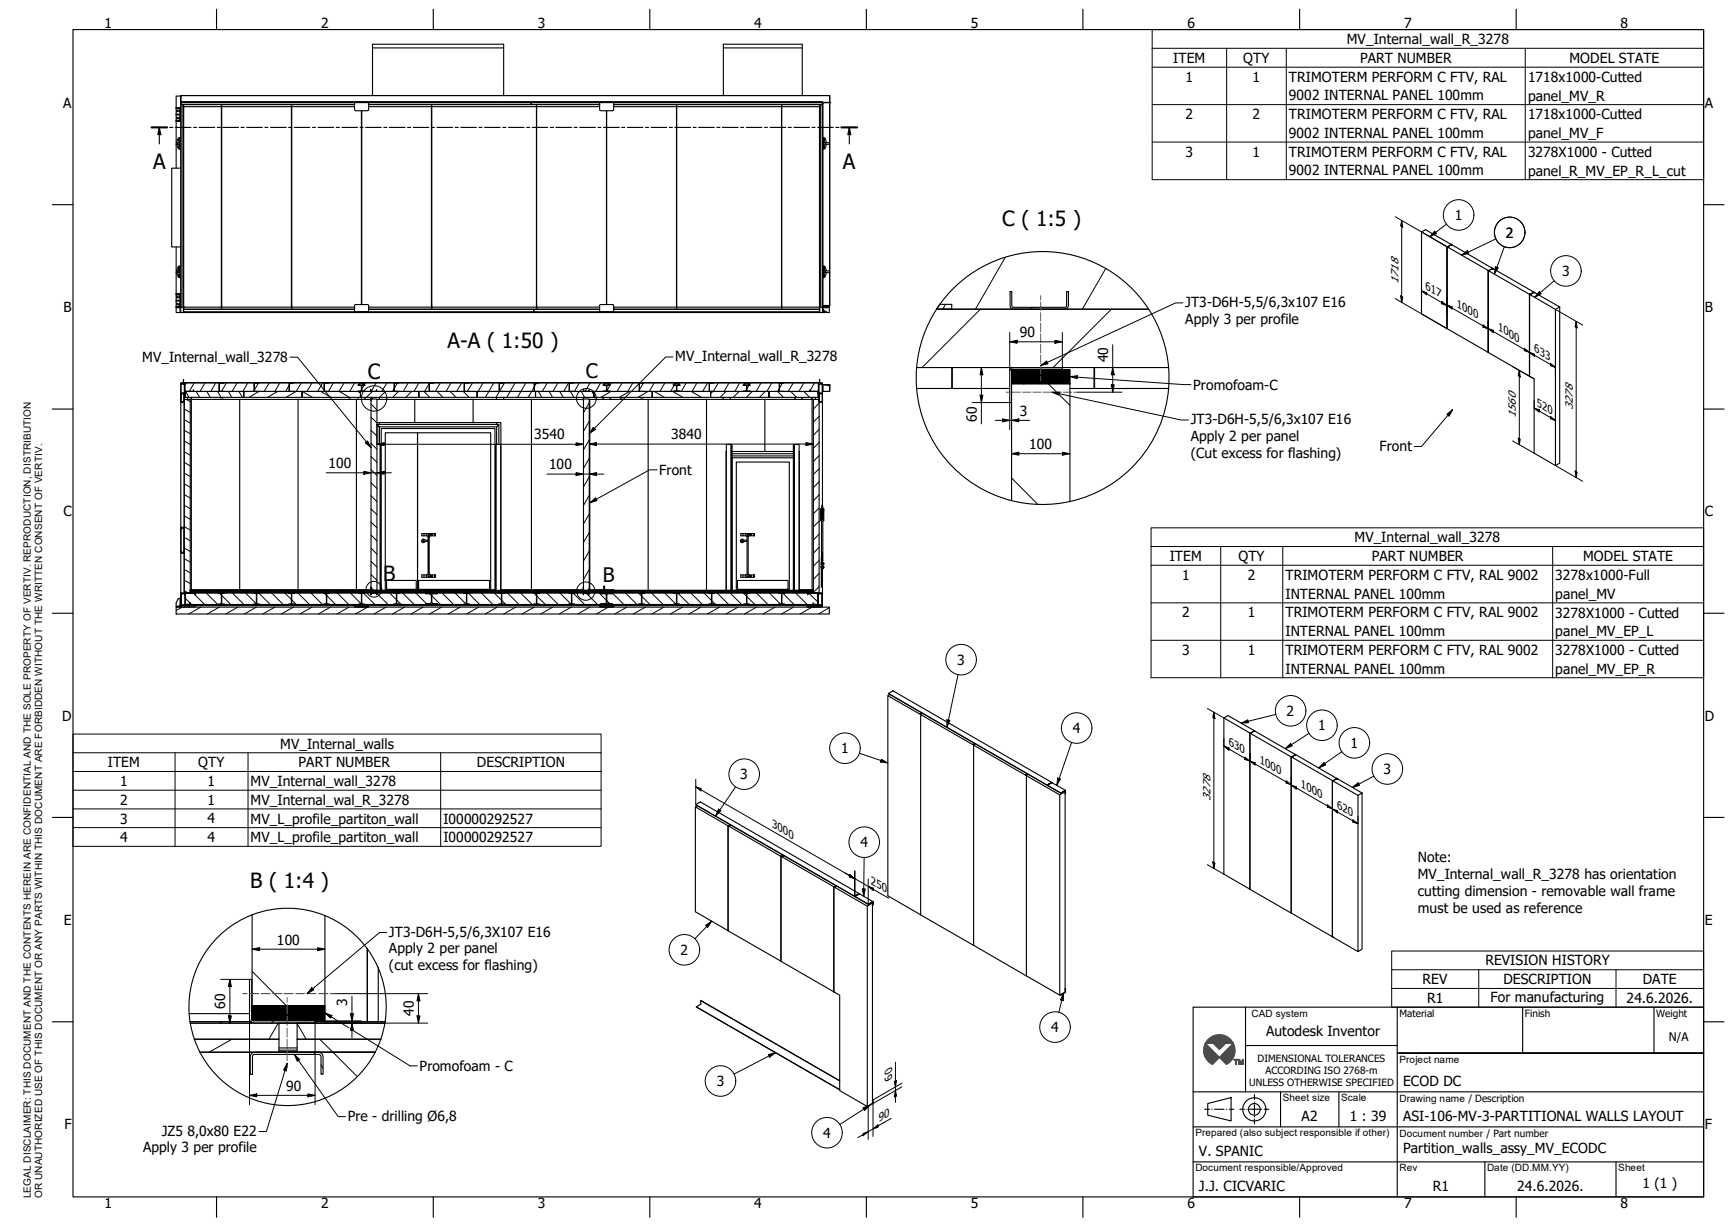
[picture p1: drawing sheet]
<svg xmlns="http://www.w3.org/2000/svg" width="594mm" height="420mm" viewBox="0 0 594 420" stroke-linecap="round" stroke-linejoin="round" font-family="sans-serif">
<defs><g id="words">
<g font-size="7.2">
<text x="52.5" y="58.1">A</text>
<text x="288.9" y="58.1">A</text>
<text x="343.5" y="77.4">C ( 1:5 )</text>
<text x="153.4" y="119.1">A-A ( 1:50 )</text>
<text x="126.1" y="129.8">C</text>
<text x="131.4" y="199">B</text>
<text x="85.8" y="304.3">B ( 1:4 )</text>
</g>
<g font-size="6.9">
<text x="200.8" y="129.6">C</text>
<text x="206.6" y="199.3">B</text>
</g>
<g font-size="4.8">
<text x="35.8" y="9.8">1</text>
<text x="110" y="9.8">2</text>
<text x="184.3" y="9.8">3</text>
<text x="258.6" y="9.8">4</text>
<text x="332.8" y="9.8">5</text>
<text x="407" y="9.8">6</text>
<text x="481.3" y="9.8">7</text>
<text x="555.6" y="9.8">8</text>
<text x="461.7" y="15.2">MV_Internal_wall_R_3278</text>
<text x="402.2" y="21.6">ITEM</text>
<text x="426.2" y="21.6">QTY</text>
<text x="466.2" y="21.6">PART NUMBER</text>
<text x="538" y="21.6">MODEL STATE</text>
<text x="406.4" y="28">1</text>
<text x="429.4" y="28">1</text>
<text x="441.8" y="28">TRIMOTERM PERFORM C FTV, RAL</text>
<text x="523.8" y="28">1718x1000-Cutted</text>
<text x="441.8" y="34.4">9002 INTERNAL PANEL 100mm</text>
<text x="523.8" y="34.5">panel_MV_R</text>
<text x="21.7" y="36.9">A</text>
<text x="406.4" y="40.9">2</text>
<text x="429.4" y="40.9">2</text>
<text x="441.8" y="40.9">TRIMOTERM PERFORM C FTV, RAL</text>
<text x="523.8" y="40.9">1718x1000-Cutted</text>
<text x="584.4" y="36.9">A</text>
<text x="441.8" y="47.3">9002 INTERNAL PANEL 100mm</text>
<text x="523.8" y="47.3">panel_MV_F</text>
<text x="406.4" y="53.7">3</text>
<text x="429.4" y="53.6">1</text>
<text x="441.8" y="53.7">TRIMOTERM PERFORM C FTV, RAL</text>
<text x="523.8" y="53.8">3278X1000 - Cutted</text>
<text x="441.8" y="60.1">9002 INTERNAL PANEL 100mm</text>
<text x="523.8" y="60.2">panel_R_MV_EP_R_L_cut</text>
<text x="498.7" y="75.4">1</text>
<text x="516.2" y="81.4">2</text>
<text x="535.5" y="94.7">3</text>
<text x="21.8" y="106.9">B</text>
<text x="406.3" y="105.2">JT3-D6H-5,5/6,3x107 E16</text>
<text x="584.4" y="106.9">B</text>
<text x="406.3" y="110.9">Apply 3 per profile</text>
<text x="349.6" y="115.5">90</text>
<text x="48.8" y="123.9">MV_Internal_wall_3278</text>
<text x="231.5" y="123.8">MV_Internal_wall_R_3278</text>
<text x="379.9" y="124.2" transform="rotate(-90 379.9 124.2)">40</text>
<text x="409" y="133.6">Promofoam-C</text>
<text x="349.6" y="142.5">3</text>
<text x="334.8" y="144.5" transform="rotate(-90 334.8 144.5)">60</text>
<text x="408.2" y="145.3">JT3-D6H-5,5/6,3x107 E16</text>
<text x="183.1" y="150.6">3540</text>
<text x="230.1" y="150.5">3840</text>
<text x="352.8" y="153.9">100</text>
<text x="408.2" y="151.1">Apply 2 per panel</text>
<text x="472.9" y="154.7">Front</text>
<text x="112.6" y="160.4">100</text>
<text x="188.2" y="160.9">100</text>
<text x="408.2" y="156.8">(Cut excess for flashing)</text>
<text x="226" y="162.7">Front</text>
<text x="21.7" y="177">C</text>
<text x="584.4" y="177">C</text>
<text x="464.3" y="185.9">MV_Internal_wall_3278</text>
<text x="401" y="192.3">ITEM</text>
<text x="424.6" y="192.3">QTY</text>
<text x="470.3" y="192.3">PART NUMBER</text>
<text x="542.7" y="192.3">MODEL STATE</text>
<text x="405.2" y="198.7">1</text>
<text x="427.8" y="198.7">2</text>
<text x="440.6" y="198.7">TRIMOTERM PERFORM C FTV, RAL 9002</text>
<text x="533.1" y="198.8">3278x1000-Full</text>
<text x="440.6" y="205.1">INTERNAL PANEL 100mm</text>
<text x="533.1" y="205.2">panel_MV</text>
<text x="405.2" y="211.6">2</text>
<text x="427.8" y="211.6">1</text>
<text x="440.6" y="211.6">TRIMOTERM PERFORM C FTV, RAL 9002</text>
<text x="533.1" y="211.6">3278X1000 - Cutted</text>
<text x="440.6" y="218">INTERNAL PANEL 100mm</text>
<text x="533.1" y="218">panel_MV_EP_L</text>
<text x="328.2" y="227.8">3</text>
<text x="405.2" y="224.5">3</text>
<text x="427.8" y="224.4">1</text>
<text x="440.6" y="224.5">TRIMOTERM PERFORM C FTV, RAL 9002</text>
<text x="533.1" y="224.5">3278X1000 - Cutted</text>
<text x="440.6" y="230.9">INTERNAL PANEL 100mm</text>
<text x="533.1" y="230.9">panel_MV_EP_R</text>
<text x="441.1" y="245.3">2</text>
<text x="21.3" y="246.9">D</text>
<text x="367.7" y="251.2">4</text>
<text x="451.9" y="250.3">1</text>
<text x="584.4" y="246.9">D</text>
<text x="96.1" y="256.6">MV_Internal_walls</text>
<text x="463" y="256.3">1</text>
<text x="37" y="262.9">ITEM</text>
<text x="67.9" y="262.9">QTY</text>
<text x="102.3" y="262.9">PART NUMBER</text>
<text x="163.5" y="262.9">DESCRIPTION</text>
<text x="288.4" y="258.2">1</text>
<text x="41.2" y="269.3">1</text>
<text x="71.2" y="269.3">1</text>
<text x="85.9" y="269.4">MV_Internal_wall_3278</text>
<text x="253.7" y="267.1">3</text>
<text x="474.3" y="265.3">3</text>
<text x="41.2" y="275.8">2</text>
<text x="71.2" y="275.8">1</text>
<text x="85.9" y="275.8">MV_Internal_wal_R_3278</text>
<text x="41.2" y="282.2">3</text>
<text x="71.2" y="282.2">4</text>
<text x="85.9" y="282.3">MV_L_profile_partiton_wall</text>
<text x="152" y="282.2">I00000292527</text>
<text x="41.2" y="288.6">4</text>
<text x="71.2" y="288.6">4</text>
<text x="85.9" y="288.7">MV_L_profile_partiton_wall</text>
<text x="152" y="288.6">I00000292527</text>
<text x="295" y="290.4">4</text>
<text x="486" y="295.6">Note:</text>
<text x="486" y="301.3">MV_Internal_wall_R_3278 has orientation</text>
<text x="486" y="307.1">cutting dimension - removable wall frame</text>
<text x="21.9" y="316.9">E</text>
<text x="486" y="312.8">must be used as reference</text>
<text x="584.4" y="316.9">E</text>
<text x="94.9" y="323.7">100</text>
<text x="133.3" y="321">JT3-D6H-5,5/6,3X107 E16</text>
<text x="133.3" y="326.7">Apply 2 per panel</text>
<text x="233.3" y="327.3">2</text>
<text x="133.3" y="332.5">(cut excess for flashing)</text>
<text x="509.2" y="330.9">REVISION HISTORY</text>
<text x="487.7" y="337.3">REV</text>
<text x="515.4" y="337.3">DESCRIPTION</text>
<text x="563.2" y="337.3">DATE</text>
<text x="77.2" y="345.7" transform="rotate(-90 77.2 345.7)">60</text>
<text x="119.1" y="344.8" transform="rotate(-90 119.1 344.8)">3</text>
<text x="489.2" y="343.7">R1</text>
<text x="510.9" y="343.3">For manufacturing</text>
<text x="557.6" y="343.7">24.6.2026.</text>
<text x="141.9" y="348.2" transform="rotate(-90 141.9 348.2)">40</text>
<text x="360.4" y="353.7">4</text>
<text x="434" y="355.1">Autodesk Inventor</text>
<text x="143.8" y="367.1">Promofoam - C</text>
<text x="98.1" y="373.8">90</text>
<text x="245.7" y="372.3">3</text>
<text x="481" y="372.1">ECOD DC</text>
<text x="22.1" y="386.9">F</text>
<text x="55.4" y="389.2">JZ5</text>
<text x="64.3" y="389.2">8,0x80 E22</text>
<text x="119.2" y="384">Pre - drilling Ø6,8</text>
<text x="282.2" y="389.9">4</text>
<text x="446.2" y="384.2">A2</text>
<text x="462.7" y="384.1">1 : 39</text>
<text x="481" y="384">ASI-106-MV-3-PARTITIONAL WALLS LAYOUT</text>
<text x="584.4" y="386.9">F</text>
<text x="49" y="394.9">Apply 3 per profile</text>
<text x="481" y="395.2">Partition_walls_assy_MV_ECODC</text>
<text x="411" y="396.1">V. SPANIC</text>
<text x="563.1" y="407.2">1 (1 )</text>
<text x="411" y="408.1">J.J. CICVARIC</text>
<text x="491.2" y="408.2">R1</text>
<text x="520.1" y="408.1">24.6.2026.</text>
<text x="35.8" y="414.1">1</text>
<text x="110" y="414.1">2</text>
<text x="184.3" y="414.1">3</text>
<text x="258.6" y="414.1">4</text>
<text x="332.8" y="414.1">5</text>
<text x="407" y="414.1">6</text>
<text x="481.3" y="414.1">7</text>
<text x="555.6" y="414.1">8</text>
</g>
<text font-size="4.1" x="572.1" y="356.8">N/A</text>
<g font-size="3.9">
<text x="479.4" y="97.3" transform="rotate(-90 479.4 97.3)">1718</text>
<text x="488.6" y="99.1" transform="rotate(30 488.6 99.1)">617</text>
<text x="499.4" y="105.2" transform="rotate(30 499.4 105.2)">1000</text>
<text x="513.5" y="113.3" transform="rotate(30 513.5 113.3)">1000</text>
<text x="526" y="120.4" transform="rotate(30 526 120.4)">633</text>
<text x="519.7" y="143.3" transform="rotate(-90 519.7 143.3)">1560</text>
<text x="526.8" y="139" transform="rotate(30 526.8 139)">520</text>
<text x="539.2" y="140.5" transform="rotate(-90 539.2 140.5)">3278</text>
<text x="421.3" y="255.4" transform="rotate(30 421.3 255.4)">630</text>
<text x="431.9" y="261.5" transform="rotate(30 431.9 261.5)">1000</text>
<text x="446" y="269.7" transform="rotate(30 446 269.7)">1000</text>
<text x="415" y="274.5" transform="rotate(-90 415 274.5)">3278</text>
<text x="458.3" y="276.8" transform="rotate(30 458.3 276.8)">620</text>
<text x="264.7" y="283.4" transform="rotate(30 264.7 283.4)">3000</text>
<text x="298.5" y="303" transform="rotate(30 298.5 303)">250</text>
<text x="305.8" y="369.6" transform="rotate(-90 305.8 369.6)">60</text>
<text x="301.2" y="384.4" transform="rotate(-30 301.2 384.4)">90</text>
</g>
<g font-size="3.4">
<text x="429" y="348.5">CAD system</text>
<text x="479.7" y="348.5">Material</text>
<text x="522.7" y="348.5">Finish</text>
<text x="567.8" y="348.5">Weight</text>
<text x="431.1" y="363.9">DIMENSIONAL TOLERANCES</text>
<text x="479.7" y="364.2">Project name</text>
<text x="433.8" y="368">ACCORDING ISO 2768-m</text>
<text x="428.2" y="372.2">UNLESS OTHERWISE SPECIFIED</text>
<text x="439.7" y="377.4">Sheet size</text>
<text x="459.7" y="377.4">Scale</text>
<text x="479.7" y="377.5">Drawing name / Description</text>
<text x="409.8" y="389.4">Prepared (also subject responsible if other)</text>
<text x="479.7" y="389.6">Document number / Part number</text>
<text x="409.8" y="401.4">Document responsible/Approved</text>
<text x="479.7" y="401.4">Rev</text>
<text x="509.8" y="401.4">Date (DD.MM.YY)</text>
<text x="554.7" y="401.4">Sheet</text>
<text x="10.5" y="410.6" transform="rotate(-90 10.5 410.6)">LEGAL DISCLAIMER: THIS DOCUMENT AND THE CONTENTS HEREIN ARE CONFIDENTIAL AND THE SOLE PROPERTY OF VERTIV. REPRODUCTION, DISTRIBUTION</text>
<text x="14.5" y="410.6" transform="rotate(-90 14.5 410.6)">OR UNAUTHORIZED USE OF THIS DOCUMENT OR ANY PARTS WITHIN THIS DOCUMENT ARE FORBIDDEN WITHOUT THE WRITTEN CONSENT OF VERTIV.</text>
</g>
</g></defs>
<!-- layer: Hatch (ISO) -->
<g fill="none" stroke="#000" stroke-width=".34">
<path d="M344.6 88.2l-10.2 17.8M379 92.1l-8 13.9M324.1 104.3l-.9 1.7M336.1 106l-20 20M353.9 105.3l-.6 .7M381 106l-20 20M62.9 131.4l-.2 .2M62.9 130.8h.1M62.9 137.7l-.1 .1M63.1 137.2v.1M63.4 134.2h.1M63.6 134.2l1.2 2"/>
<path d="M63.9 136.9l1.3 .7M65.5 131.1v.1M66.6 131.2l-1.7 3M67.2 134.2l1.3 2M69.2 131.1v.1M70.3 131.2l-1.7 3M70.9 134.2l1.2 2M72.8 131.1l.1 .1M74 131.2l-1.7 3M74.6 134.2l1.2 2M76.1 134.2h.1M76.8 131.1v.1"/>
<path d="M77.7 131.2l-1.8 3M78.3 134.2l1.1 2M81.3 131.1l-1.7 3.1M81.9 134.2l1.2 2M85 131.2l-1.8 3M85.8 131.1l-.1 .1M87.1 132l.1 .1M88.6 131.2l-1.7 3M88.8 134.2l-3.5 2M90.3 131.1l-.1 .1M92.3 131.2l-1.7 3M94.8 131.1l-.1 .1"/>
<path d="M95.1 134.2l-3.4 2M95.9 131.2l-1.7 3M99.3 131.1l-.1 .1M99.6 131.2l-1.7 3M100.5 131.1l-.2 .1M100.7 134.2h.1M101.5 134.2l-3.5 2M103.3 131.2l-1.8 3M103.6 134.2l3.5 2M106.8 131.1l-.1 .1M107 131.2l-1.8 3M110 134.2l3.5 2"/>
<path d="M110.6 131.2l-1.7 3M111.2 131.2h.1M113.2 131.1l-.2 .1M114.3 131.2l-1.7 3M116.3 134.2l3.5 2M118 131.2l-1.8 3M119.5 131.1l-.1 .1M121.6 131.2l-1.7 3M122.7 134.2l.9 .5M124 133.4l-.1 .2M124.3 131.1l.1 .1M124.8 131.7l-.1 .1"/>
<path d="M124.9 131.9l-.1 .2M125.3 131.2l-1.7 2.8M127.2 138.5l2 2M127.7 134.2l-2.1 2M128.8 131.1v.1M129 131.2l-1.7 3M132.1 134.2l-2 2M132.7 131.2l-1.8 3M133.3 131.1v.1M135.1 132.9l.1 .1M136.3 131.2l-1.7 3M136.3 134.2h.1"/>
<path d="M136.6 134.2l-2 2M137.8 131.1l.1 .1M140 131.2l-1.8 3M141.1 134.2l-2 2M142.3 131.1l.1 .1M143.6 131.2l-1.7 3M145.4 134.2l1.9 2M146.7 131.1l.1 .1M147.1 132.8l.1 .1M147.3 131.2l-1.8 3M147.9 134.2h.1M148.7 131.1l-.1 .1"/>
<path d="M149.9 134.2l1.9 2M150.9 131.2l-1.7 3M153.2 131.1l-.1 .1M154.3 134.2l2 2M154.6 131.2l-1.7 3M157.6 131.1v.1M158.3 131.2l-1.8 3M158.8 134.2l2 2M159.1 133.3h.1M160.7 134.2h.1M162 131.2l-1.8 3M162.1 131.1v.1"/>
<path d="M163.3 134.2l.3 .3M165.6 131.2l-2 3.5M166.6 131.1v.1M169.3 131.2l-2.9 5M171.1 132.8l.1 .1M171.1 131.1v.1M173 131.2l-2.9 5M175.6 131.1l-.1 .1M176.6 131.2l-2.9 5M180.1 131.1l-.1 .1M180.3 131.2l-2.9 5M183.1 132.4h.1"/>
<path d="M184 131.2l-3 5M184.6 134.2l1.1 2M187.6 131.2l-1.7 3M188.3 134.2l1.1 2M189.4 131.1l-.2 .1M191.3 131.2l-1.8 3M191.9 134.2l1.2 2M194.9 131.2l-1.7 3M195.1 132.1h.1M195.6 134.2l1.1 2M195.7 131.1l-.1 .1M198.6 131.2l-1.7 3"/>
<path d="M199.3 134.2l1.1 2M201.2 134.2h.1M202 138l-2 3.5M202.1 131.1l-.2 .1M202.3 131.2l-1.8 3M202.9 134.2l.7 1.2M205.9 131.2l-1.7 3M207.2 131.8l-.1 .1M208.3 131.2h-.1M209.2 132l-.1 .1M209.4 134.2l-3.4 2M209.6 131.1l.1 .1"/>
<path d="M209.6 131.2l-1.7 3 .1-.3M213.3 131.2l-1.8 3M214.1 131.1l.1 .1M215.8 134.2l-3.5 2M217 131.2l-1.8 3M218.6 131.1l.1 .1M219.5 131.2h.1M220.6 131.2l-1.7 3M222.1 134.2l-3.4 2M223.1 131.1v.1M224.3 134.2l3.5 2M224.3 131.2l-1.7 3"/>
<path d="M227.6 131.1v.1M228 131.2l-1.8 3M230.6 134.2l3.5 2M231.2 131.9h.1M231.2 131.9l-.1 .2M231.6 131.2h.1M231.6 131.2l-1.7 3M235.3 131.1l-1.7 3.1M237 134.2l3.5 2M239 131.1l-1.8 3.1M242.6 131.1l-1.7 3.1M243.2 133l-.1 .1"/>
<path d="M243.3 134.2l.3 .1M244.3 134.2l-.7 .8M246.3 131.1l-1.8 3.1M248.9 134.2l-2 2M250 131.1l-1.8 3.1M253.4 134.2l-2.1 2M253.6 131.1l-1.7 3.1M255.7 131.9l-.2 .2M256.6 131.2h-.1M257.3 131.1l-1.8 3.1M257.9 134.2l-2.1 2M261 131.1l-1.8 3.1"/>
<path d="M262.3 134.2l-2 2M263.6 135.7l.5 .5M264.7 131.1l-1.8 3.1M267.2 131.2h.1M268.3 131.2l-1.7 3 2 2M269.9 131.1l-.1 .1M271.1 134.2l1.9 2M272 131.2l-1.8 3M274.4 131.1l-.1 .1M275.6 134.2l2 2M275.6 131.2l-1.7 3M278.9 131.1l-.1 .1"/>
<path d="M279.3 131.2l-1.7 3M280 134.2l.4 .3M280.5 132l.2 .2M280.8 136.9l-.1 .1M280.8 138.2l-2 2M281.7 131.3l.1 .1M281.9 136.3v.1M283.6 134.2h.1M359.3 131.6l7.5 7.3M63.2 158.5l2 1.2M63.2 154.9l2 1.1M63.2 151.2l2 1.1"/>
<path d="M63.2 147.5l2 1.1M63.2 143.8l2 1.2M63.2 140.2l2 1.1M127.2 156.4l2 2.1M127.2 151.9l2 2.1M127.2 147.5l2 2M127.2 143l2 1.9M202 144.4l-2 3.4M202 150.7l-2 3.5M202 157.1l-2 3.4M280.8 156.1l-2 2.1M280.8 151.6l-2 2"/>
<path d="M280.8 147.2l-2 1.9M280.8 142.7l-2 1.9M63.2 176.8l2 1.2M63.2 173.1l2 1.2M63.2 169.5l2 1.2M63.2 165.8l2 1.2M63.2 162.2l2 1.1M127.2 178.9l2 2M127.2 174.4l2 2M127.2 169.9l2 2M127.2 165.5l2 1.9M127.2 161l2 1.9"/>
<path d="M202 163.4l-2 3.5M202 169.8l-2 3.4M202 176.1l-2 3.5M280.8 178.6l-2 2M280.8 174.1l-2 2M280.8 169.6l-2 2M280.8 165.1l-2 2M280.8 160.6l-2 2M281.4 176l.2 .1M282.1 176.6h.1M282.1 174.1l-.4 .2M346.8 163.8l8.9 9"/>
<path d="M62 186.3v.1M62 181.8v.1M63.1 180.8l-.3 .3M63.1 185.2v.1M63.2 198.9l2 1.1M63.2 195.2l2 1.1M63.2 191.5l2 1.1M63.2 187.8l2 1.2M63.2 184.2l2 1.1M63.2 180.5l2 1.2M127.2 196.9l2 2M127.2 192.4l2 2"/>
<path d="M127.2 187.9l2 2M127.2 183.4l2 2M202 182.5l-2 3.4M202 188.8l-2 3.5M202 195.2l-2 3.4M280.8 192.1l-2 1.9M280.8 196.5l-2 2M280.8 187.6l-2 2M280.8 183l-2 2.1M62 207.5v.1M62.5 208.1l-2.1 1.1M63.1 203.2l.5 .7"/>
<path d="M63.2 202.5l1.1 .6M63.6 205.1l2.1 2.1M64.1 207.1l-.2 .1M64.3 203.1l.1 .1M65.7 202.7l.1 .1M66.2 203.2l4 4M66.3 202.4h.1M66.5 202.8l.3 .4M68.1 207.2h.1M68.8 208.1l-4.1 2.3M69.8 202.4l.5 .4M70 202.4h.1"/>
<path d="M70.2 202.8l.2 .4M70.7 203.2l4 4M72.6 207.2h.1M73.7 202.4h.1M73.9 202.8l.2 .4M74.4 202.4l.4 .4M75.1 203.2l4 4M75.2 208.1l-4.1 2.3M75.9 206.2h.1M77.1 207.2h.1M77.3 202.4h.1M77.6 202.8l.2 .4"/>
<path d="M78.9 202.4l.4 .4M79.6 203.2l4 4M81 202.4h.1M81.2 202.8l.3 .4M81.5 208.1l-4.1 2.3M81.5 207.2h.1M83.3 202.4l.5 .4M84.1 203.2l4 4M84.6 202.4h.1M84.9 202.8l.2 .4M86 207.2h.1M87.8 202.4l.5 .4"/>
<path d="M87.9 208.1l-4.1 2.3M88 205.2l-.1 .1M88.6 203.2l4 4M90.6 207.2h.1M90.6 202.8l-.7 .4M91.3 202.4h.1M92.3 202.4l.5 .4M93.1 203.2l4 4M94.2 208.1l-4.1 2.3M95 207.2h.1M96.8 202.4l.4 .4M96.9 202.8l-.6 .4"/>
<path d="M97.6 203.2l4 4M97.7 202.4h.1M99.5 207.2h.1M99.9 205.3l.1 .1M100.6 208.1l-4.1 2.3M101.3 202.4l.4 .4M102.1 203.2l4 4M103.3 202.8l-.7 .4M104 207.2h.1M104 202.4h.1M105.8 202.4l.4 .4M106.6 203.2l4 4"/>
<path d="M106.9 208.1l-4.1 2.3M108.5 207.2h.1M109.6 202.8l-.6 .4M110.3 202.4l.4 .4M110.4 202.4h.1M111.1 203.2l4 4M113 207.2h.1M113.3 208.1l-4.1 2.3M114.7 202.4l.5 .4M115.6 203.2l4 4M116 202.8l-.7 .4M116.7 202.4h.1"/>
<path d="M117.5 207.2h.1M119.3 202.4l.4 .4M119.6 208.1l-4.1 2.3M120.1 203.2l4 4M122 207.2h.1M122.3 202.8l-.6 .4M123.1 202.4h.1M123.8 202.4l.4 .4M124.1 203.2l-.2 .3M124.5 203.2l4 4M126 208.1l-4.1 2.3M126.4 207.2h.1"/>
<path d="M127.2 201.3l.9 1M127.2 202h-.1M128 202.8h.1M128 203.2h.1M128.7 202.8l4.3 4.4M128.7 202.4l.2 .4M130.9 207.2h.1M132.3 208.1l-4.1 2.3M132.3 202.4l.3 .4M132.7 202.4h.1M133.2 202.8l4.3 4.4M135.1 203.2l-.2 .2"/>
<path d="M135.4 207.2h.1M136 202.4l.2 .4M136.5 207l-.1 .2M137.2 202.4h.1M137.7 202.8l4.3 4.4M138.7 208.1l-4.1 2.3M139.6 202.4l.3 .4M140 207.2h.1M141.7 202.4h.1M142.1 202.8l4.4 4.4M143.3 202.4l.3 .4M144.4 207.2h.1"/>
<path d="M145 208.1l-4.1 2.3M146 203.2l-.1 .2M146.2 202.4h.1M146.6 202.8l4.4 4.4M147 202.4l.3 .4M147.6 206.9l-.2 .3M148 206.1l-.1 .3M148.9 207.2h.1M149.7 203.2l-.2 .3M150.6 202.4h.1M150.6 202.4l.3 .4M151.1 202.8l4.4 4.4"/>
<path d="M151.4 208.1l-4.1 2.3M153.4 207.2h.1M154.3 202.4l.3 .4M155.1 202.4h.1M155.6 202.8l4.4 4.4M157.7 208.1l-4.1 2.3M157.9 207.2h.1M158 202.4l.2 .4M159.6 202.4h.1M159.9 205.7l.1 .2M160.1 202.8l4.4 4.4M160.7 207l.1 .2"/>
<path d="M161.7 202.4l.2 .4M162.4 207.2h.1M164.1 208.1l-4.1 2.3M164.1 202.4h.1M164.6 202.8l4.4 4.4M166.9 207.2h.1M167.5 202.4l-.7 .4M169.1 202.8l4.3 4.4M170.4 208.1l-4.1 2.3M171.4 207.2h.1M171.9 205.7h.1M173.9 202.4l-.8 .4"/>
<path d="M173.9 203.2l4 4M175.6 202.8l-.2 .4M175.8 207.2h.1M176.8 208.1l-4.1 2.3M178.4 203.2l4 4M179.3 202.8l-.2 .4M180.2 202.4l-.7 .4M180.3 207.2h.1M182.9 203.2l4 4M182.9 202.8l-.2 .4M183.1 208.1l-4.1 2.3M184.1 207v.2"/>
<path d="M184.8 207.2h.1M186.6 202.8l-.2 .4M186.6 202.4l-.8 .4M187.4 203.2l4 4M189.3 207.2h.1M189.5 208.1l-4.1 2.3M190.2 202.8l-.1 .4M191.9 203.2l4 4M192.9 202.4l-.7 .4M193.8 207.2h.1M193.9 202.8l-.2 .4M195.8 208.1l-4.1 2.3"/>
<path d="M195.9 205.8h.1M196.4 203.2l4 4M197.6 202.8l-.2 .4M198.3 207.2h.1M199.3 202.4l-.8 .4M200.9 203.2l4 4M201 203.2h.1M201.2 202.4h.1M202 201.5l-.5 .9M202.2 208.1l-4.1 2.3M202.6 202.4l1.5 .8M202.8 207.2h.1"/>
<path d="M205.4 203.2l4 4M206.9 201.1l.4 .2M207.3 207.2h.1M208.5 208.1l-4.1 2.3M209 202.4l1.4 .8M209.9 203.3l4 3.9M211.8 207.2h.1M214.4 203.2l4 4M214.9 208.1l-4.1 2.3M215.3 202.4h.1M216.3 207.2h.1M216.6 202.4l-.4 .4 .6 .4"/>
<path d="M218.8 203.2l4 4M219.3 207l.1 .2M220.7 207.2h.1M220.8 203.2l.1 .2M221 202.4l-.3 .4M221.2 208.1l-4.1 2.3M221.7 202.4h.1M222.5 202.8l.6 .4M223.3 203.2l4 4M225.2 207.2h.1M225.6 202.4l-.5 .4M227.6 208.1l-4.1 2.3"/>
<path d="M227.8 203.2l4 4M228 202.4h.1M228.9 202.8l.6 .4M229.7 207.2h.1M230.1 202.4l-.5 .4M231.9 204.6h.1M232.3 203.2l4 4M233.9 208.1l-4.1 2.3M234.2 207.2h.1M234.4 202.4h.1M234.6 202.4l-.5 .4M235.2 202.8l.6 .4"/>
<path d="M236.8 203.2l4 4M238.7 207.2h.1M239 202.4l-.4 .4M240.3 208.1l-4.1 2.3M240.7 202.4h.1M241.3 203.2l4 4M241.6 202.8l.6 .4M243.2 207.2h.1M243.4 207l-.2 .2M243.5 202.4h.1M243.5 202.4l-.4 .4M244 206.4l-.1 .1"/>
<path d="M245.8 203.2l4 4M246.6 208.1l-4.1 2.3M247.7 207.2h.1M248 202.4h.1M248 202.4l-.8 .8M250.3 203.2l4 4M252.2 207.2h.1M252.5 202.4l-.8 .8M253 208.1l-4.1 2.3M254.8 203.2l4 4M256.7 207.2h.1M257 202.4h.1"/>
<path d="M257 202.4l-.8 .8M259.3 203.2l4 4M259.3 208.1l-4.1 2.3M261.2 207.2h.1M261.6 202.4l-.9 .8M263.7 203.2l4 4M265.6 207.2h.1M265.7 208.1l-4.1 2.3M266 202.4h.1M266 202.4l-.8 .8M268 204.8l-.1 .2M268.2 203.2l4 4"/>
<path d="M270.1 207.2h.1M270.4 202.4h.1M270.4 202.4l-.7 .8M272 208.1l-4.1 2.3M272.7 203.2l4 4M274.6 207.2h.1M275 202.4l-.9 .8M277.2 203.2l3.2 3.2M278 203.2h.1M278.4 208.1l-4.1 2.3M278.7 203.1l-.1 .1M279.1 207.2h.1"/>
<path d="M279.8 207.1v.1M280.4 206.4l.1 .1M280.8 201l-2 2.1M281.4 207.4l.2 .2M281.7 203.2l.2 .2M284.3 208.3l-3.7 2.1M86.4 332.9l16.7 16.7M76.1 350.1l-.9 .5M79.5 356.2l-7.8 4.4M93.8 349.9l-.7 .7M95.4 350.6l-3.2 5.6M101.9 350.8l3.1 5.4"/>
<path d="M109.6 356.2l12.9 12.8M121.4 350.1l.5 .5M107.6 360.6l.3 .8M110 364.9l.7 1.3"/>
</g>
<!-- layer: Visible (ISO) -->
<g fill="none" stroke="#000" stroke-width=".38">
<path d="M127.7 16.4h45M248 16.4h27M60.4 36.9h1.6M60.4 37.1h.7M60.4 39.2h.7M61.1 37.3h.6M61.1 39.3h.6M61.3 38v.3h.4M61.7 37.7h-.4v.3h.4M61.7 37.1l-1.3 .2M61.7 39.2l-1.3 .1M61.7 37.7v.7"/>
<path d="M61.7 36.9v4.7M62 35.2v71.9M62 32.7v2.5v-2.5h222.4zM62 32.9h-1.6v16M62 35.2h.1M62 35h120.1zM62 35h120.1M62 35.1v.6h59.5M62 35.1v.1M62.8 35.9v69.4M62.9 35.9v71.2zM62.9 35.9v69.4v-69.4h-.9v69.4"/>
<path d="M62.9 35.9h13v.7h-13zM62.9 36.6v68.7h13v-68.7M76 35.9h23.9v70.1h-23.9zM76 36.6h23.9M100 36.6h21.5M121.5 35.9l.2 1.9 2.2 .2v66.4M121.5 35.9h-21.5v70.1h21.5v-.7h-45.6v.7h-13v-.7h-.9M121.5 35.7v-.5h4.9v.5M121.5 35.7v.2M126.4 35.9h21.5v70.1h-21.5v-.7h21.6v.7h35.9v-.7h21.6v.7h-21.5v-70.1h21.5M126.4 35.9l-.2 1.9-2.2 .2v66.4h2.1l.3 .9M126.4 36.6h21.5"/>
<path d="M126.4 35.7v.2M127.7 32.7v-17.5h45v17.5M148 35.9h35.9v.7h-35.9zM148 36.6v68.7h35.9v-68.7M182.1 35.1v.6h-55.7M182.1 35.2h.1M182.1 35.1h.1M182.1 35h99.8zM182.1 35h99.8M182.1 35.1v.6h23.4M184 36.6h21.5M205.5 35.7v.2"/>
<path d="M205.5 35.9l.2 1.9 2.2 .2v66.4M205.5 35.7v-.5h4.9v.5M210.4 35.9l-.2 1.9-2.2 .2v66.4h2.1l.3 .9M210.4 35.9h21.5v70.1h-21.5v-.7h21.6v.7h35.9l.1-.7v.7h12.9M210.4 36.6h21.5M210.4 35.7v.2M232 35.9h35.9v.7h-35.9zM232 36.6v68.7h35.9v-68.7M248 32.7v-17.5h27v17.5M268 36.6v68.7h12.9M280.9 35.9h-12.9v.7h12.9M281.1 35.9v69.4v-69.4"/>
<path d="M281.9 35.1v.6h-71.5M281.9 35.1h2.5v69.6M284.4 35.2h-2.5v70.1M284.4 32.7v2.5zM60.4 41.6h1.6M60.4 49.4h1.1M60.4 49.4v8.2M60.4 41.3h.7M60.6 49.4l.6 1.6h.3M60.9 48.9v.5M61.1 41.4h.6M61.2 47.8l.3-.2v.7"/>
<path d="M61.3 49.4l.3 .3M61.3 40.4v.3h.4M61.5 48.1h-.3l.3 .2M61.5 47.8h-.3v.3M61.5 50.5h-.3l.3 .2M61.5 50.1h-.3v.4M61.5 50l-.3 .1M61.5 47.6h.1M61.5 48.3h.1M61.5 47.2h-.3l-.6 1.7h.7l.3-.3M61.5 50v.7M61.5 48.9h-1.1v.5"/>
<path d="M61.7 40.1h-.4v.3h.4M61.7 41.3l-1.3 .1M61.7 40v.8M62 47.2h-.5v4h.5M62 57.6h-3.1v27h3.1M281.9 47.2h.4v4h-.4M282 47.2v-12h2.4v69.5M282 51.2v40M282.3 47.2h.5l.4 1.7h-.6l-.2-.3M282.3 50v.7M282.3 47.6v.7M282.3 48.9h2v.5h-2"/>
<path d="M282.4 50h.2l-.2 .1M282.4 47.6h.2l-.2 .2M282.6 50.1v.4h-.2M282.6 47.8v.3h-.2M282.6 48.1l-.2 .2M282.6 50.5l-.2 .2M282.6 49.4l-.2 .3M283 48.9v.5M283.2 49.4l-.4 1.6h-.5M487.3 79.5l8.9 5M60.4 93.5h1.1M60.4 84.6v8.2"/>
<path d="M60.4 93.5v12M60.6 93.5l.6 1.5h.3M60.9 92.8v.7M61.3 93.4l.3 .3M61.5 94.5h-.3l.3 .2M61.5 94.1h-.3v.4M61.5 94l-.3 .1M61.5 92.1h-.3l.3 .2M61.5 91.8h-.3v.3M61.5 91.6l-.3 .2M61.5 94v.7M61.5 91.5v.8"/>
<path d="M61.5 91.2h-.3l-.6 1.6 1-.2M61.5 92.8h-1.1v.7M62 91.2h-.5v4h.5M281.9 91.2h.4v4h-.4M282 95.2v9.6M282.3 91.2h.5l.4 1.6-.8-.2M282.3 92.8h2v.7h-2M282.3 91.5v.8M282.3 94v.7M282.4 91.6h.2l-.2 .2M282.4 94h.2l-.2 .1M282.6 91.8v.3h-.2"/>
<path d="M282.6 94.1v.4h-.2M282.6 92.1l-.2 .2M282.6 94.5l-.2 .2M282.6 93.4l-.2 .3M283 92.8v.7M283.2 93.5l-.4 1.5h-.5M346.3 99.9h.5v4.9l.4 .5h18.2l.2-.5v-4.9h.7v4.9l-.7 1-.5 .2h-17.6l-.7-.2-.5-1zM496 84.6l.1 28 14.1 8.2M496.1 84.6l14.1 8.1v28.1M496.2 84.5l.2 .1M496.2 84.5l-.1 .1M497.3 83.8l-8.6-5.1-1.4 .8v28l8.8 5.1"/>
<path d="M497.3 83.8l14.2 8.1M497.3 83.8l.2 .2M497.3 83.8l.2 .1M497.5 84l-1.1 .6M497.5 83.9v.1M510.3 92.7h.1M510.2 92.7h.1M510.2 92.7v28.1M510.2 92.8l23 13.2M510.3 92.7l.2 .1M510.5 92.8h.1M510.5 92.7v.1"/>
<path d="M511.5 92h.1M511.5 92l14.2 8.2M511.5 92l.2 .1M511.7 92.1l-1.2 .7M511.7 92.1h.1M511.7 92.1l-1.2 .6M60.4 100.6h1.6M60.4 105.5v1.6h1.3M60.4 100.8h.7M60.4 105.1h.7M60.4 102.9h.7M61.1 105.3h.6"/>
<path d="M61.1 101.1h.6M61.1 103.2h.6M61.3 101.8v.4h.4M61.7 104.4h-.3v.4h.3M61.7 103.9h-.4l.1 .7M61.7 101.5h-.4v.3h.4M61.7 100.6v4.9h-1.3M61.7 100.8l-1.3 .3M61.7 103.9l-.3 .5M61.7 101.5v.7M61.7 102.9l-1.3 .3M61.7 105.1l-1.3 .2"/>
<path d="M62 103.7h-.3v3.4h.3M62 107.1h219.9M62.9 106h58.6v.8h4.9v-.8h56.5v1h-120zM75.9 104.8h.1M99.9 104.8h.1M121.5 106h.1M123.9 104.4h-2.1l-.3 .9M123.9 104.4h.1M126.4 106h.1M147.9 104.8h.1M182.9 107h98zM182.9 107l-120 .1"/>
<path d="M182.9 107h-120h120M183 106h22.5v.8h4.9v-.8h70.5v1h-97.9zM183 107l97.9 .1 .1-71.2v71.2M183.9 104.8h.1M205.5 106h.1M207.9 104.4h-2.1l-.3 .2v.7M207.9 104.4h.1M210.4 106h.1M231.9 104.8h.1M267.9 104.8h.1M281.9 105.3v-69.4h-.9v69.4h.9M281.9 105.9v.8"/>
<path d="M281.9 106.9h1.6v.2h-1.6M281.9 100.6h.1M281.9 105.3v1.8M282 106h.3v.3h-.3M282 104.8h2.4M282 104.7l2.4 .1M282 104.7h.1M282.2 105.3l1.6-.2v.2h-1M282.2 104.8v.7h-.3M282.2 105.1h.6M282.3 106.3v.3h-.3M282.3 106.9h.8"/>
<path d="M282.4 106.8v-.2h.3v.2M282.7 106.6h.3v.2M284 104.8v.7h-1.8M284.3 104.8v2.3h-.8M322.1 104.3h4.2v1.7h-5.2h72.6M524.4 100.8l-.1 28.1M524.4 100.8l-.1 28.1 1.6 .9v25.5l7.3 4.3M524.4 100.8l.2 .1M524.6 100.9h.1M524.7 100.9h.1M525.7 100.2l9 5M525.7 100.2h.1"/>
<path d="M525.8 100.2l-1.1 .7M525.8 100.2h.1M525.8 100.2v.1M525.8 100.3l-1.1 .6M533.2 106l1.5-.8v53.5l-1.5 .9zM62 135v2.7l1.1-.1v-2.6v2.8l-1.1-.1zM62 131.6v-.2h1.4v3.6h-1.4v-.2M62 137.6v65.8M62 131.5l1.2 .3M62 131.6v3.2l1-.1 .2-.2M62 131.6l1.2 .3v2.6l-.3 .2-.9 .1zM62 131.3v.1"/>
<path d="M62.1 134.9h-.1M62.9 130v1.3l-.9 .1 .9-.1zM62.9 131.2l13-.1-13 .1v.2M63.1 137.6v65.6M63.2 136.9h2v66.2h-2zM63.4 134.2h2.8l.2-.6v.6zM63.4 131.2h217.2v3h-217.2zM63.4 135h.2M63.4 134.8h.2M63.6 134.2v2h20v-2h196.8v2h-16.8v-2v2h-20v-2v2h-20v-2v2h-20v-2v2h-20v-2v2h-20v-2v2h-20v-2v2h-20v-2v2h-20v-2v2h-20v-2zM64.3 136.2v.7M65.2 136.9h.4v65.2"/>
<path d="M65.5 136.2l.1 .7h16.6v65.2M75.1 131.3l1.7-.1-1.6 .1v2.8l1.6 .1-1.7-.1zM75.6 136.2l.1 .2 .8-.2M76 131.1l23.9 .1zM82.2 136.9h20v65.2M87.1 131.3l1.7-.1-1.6 .1v2.8l1.6 .1-1.7-.1zM99.1 131.3l1.7-.1-1.6 .1v2.8l1.6 .1-1.7-.1zM100 131.1l23.9 .1zM102.2 136.9h20v65.2M111.3 131.2h1.5l-1.6 .1v2.8l1.6 .1-1.7-.1zM120.2 136.2l-.6 .7M122.2 136.9h4.9"/>
<path d="M122.7 131.9h2.5l-1.1 .2-.1 1.7 1.2 .4h-2.5l1.2-.4-.1-1.7zM122.7 136.2v.7M123.1 131.3l1.6-.1 .1 .7-.1-.7h-1.4l-.1 .7zM124 131.1l23.9 .1zM125.2 136.2v.7M127.1 133.6l.2 .6h1.7l.2-.6v.6h-2zM127.1 136.3l.1 1.1M127.2 136.8h2v65.5h-2zM127.2 136.3v.5M127.3 136.2l-.1 .1M127.3 136.2v.1M127.6 136.2v.6"/>
<path d="M129 136.2h-1.7M129.2 136.9h13M130 136.2v.7M135.1 131.3l1.7-.1-1.6 .1v2.8l1.6 .1-1.7-.1zM142.2 136.9v7.9h-13M142.2 136.9h20v7.9h-20M147.1 131.3l1.7-.1-1.6 .1v2.8l1.6 .1-1.7-.1zM148 131.1l35.9 .1zM159.1 131.3l1.7-.1-1.6 .1v2.8l1.6 .1-1.7-.1zM162.2 136.9h20v65.2M170.2 136.2v.7M171.1 131.3l1.6-.1-1.5 .1v2.8l1.5 .1-1.6-.1z"/>
<path d="M172.7 136.2v.7M182.2 136.9h17.8M183.1 131.3l1.6-.1h-1.5v2.9l1.5 .1-1.6-.1zM184 131.1l23.9 .1zM195.1 131.3l1.6-.1h-1.5v2.9l1.5 .1-1.6-.1zM200 136.3v1.1M200 133.6l.2 .6h1.7l.1-.6v.6h-2zM200 136.8h2v65.6h-2zM200 136.3v.5M200.1 136.2l-.1 .1M201.7 136.2h-1.6M202 136.9h.2"/>
<path d="M202.2 136.9h20v65.5M202.2 136.9v65.2M206.8 131.9h2.4l-1.2 .4 .1 1.7 1.1 .2h-2.4l1.1-.4-.1-1.7zM206.8 136.2v.7M207.1 131.3l1.6-.1v.7v-.7h-1.5v.7zM208 131.1l23.9 .1zM209.2 136.2v.4M209.2 136.9v-.3l.4 .3M212.5 136.2l.9 .7M219.1 131.3l1.6-.1h-1.5v2.9l1.5 .1-1.6-.1zM219.6 136.2v.2l.9-.2M222.2 136.9h20v65.5"/>
<path d="M230.8 131.9h2.4l-1.2 .4 .1 1.7 1.1 .2h-2.4l1.1-.4-.1-1.7zM231.2 131.2h1.4l.1 .7v-.7h-1.5l-.1 .7zM232 131.1l35.9 .1zM242.2 136.9h20v17.8M243.1 131.3l1.6-.1h-1.5v2.9l1.5 .1-1.6-.1zM247.9 136.2v.7M250.4 136.2v.7M254.8 131.9h2.4l-1.2 .4 .1 1.7 1.1 .2h-2.4l1.1-.4-.1-1.7zM255.1 131.3l1.5-.1 .1 .7v-.7h-1.5v.7zM262.2 136.9h16.6M267.1 131.3l1.6-.1h-1.5v2.9l1.5 .1-1.6-.1zM268 131.1l12.9 .1z"/>
<path d="M272.5 136.2v.7M275 136.2v.7M277.7 133.6v.6h3h-3zM278.3 136.2l.1 65.9M278.8 136.9h2v66.2h-2zM279.5 136.2v.7M280.4 135h.1M280.4 134.8h.1M280.7 135l.1 2.7h1.1v-2.7v2.8l-1.2-.2zM280.8 131.7l1.1-.1v3.2l-1.2-.3zM280.9 130l.1 1.3 .9 .1h-.9zM280.9 131.3h.1"/>
<path d="M280.9 131.2v.2M281.9 134.9h.1M281.9 131.6v3.2l-1-.1-.2-.2M281.9 131.5l-1.2 .3M281.9 131.4h-1.4v3.6h1.4v-.2M281.9 131.4v.2M281.9 137.6v35.6M281.9 131.8h2.5M281.9 134.2h.1M282 131.8l.1 2.4h2.3v-2v2h-2.4zM282.1 131.8l2.3 .4M284.4 131.8v.4z"/>
<path d="M284.4 131.8v.4M314.2 133.1h31.9M314.2 126h86.4M326.3 126v7.1M326.5 126v7.1M346.1 127.1v10.9h.7M346.8 131.6h20v40.3M346.8 127.1v44.5M347.4 126l-.7 .2-.5 .9M350.8 126.5v5.1M351 126.5v5.1M364.2 126v.5h-16.8l-.4 .2-.2 .4"/>
<path d="M366.8 133.1h33.8M375 126v7.1M375.2 126v7.1M510.2 120.8l14.1 8.1M129.2 145.5h41.8l-.8 .8h-40.2zM130 146.3v6v-6l-.8-.8v6.8h1.2v50.1v-50.1h.3v50.1M130 144.8v.7M130.7 152.3v-5.4h39v5.4M132.1 148.3h36.1v53.8h-36.1zM143.1 148.3v53.8M162.2 144.8h9.5v57.3M169.7 152.3h.3v50.1h-.3z"/>
<path d="M170 152.3h1.6v50.1h-1.6zM170.2 152.3v-6l.8-.8v6.8M170.2 144.8v.7M248.9 154.7h.1M251 155.5h21M251 156.3h21M251 154.7h21M252.4 158.3h18.2v44.1v-.3h-18.2v.3zM272 156.9h-21v45.5v-50.1h-.4v50.1v-50.1h-1.6v50.1M273.9 154.7l.1 47.4M281.3 174.5l.3 2.2M281.3 174.5v3.9l.3 .1h.8v-4"/>
<path d="M281.3 174.5h.4M281.6 174.4l-.3 .1M281.6 176.7v1.2h.5v-1.2M281.6 174.2l.1 .3M281.6 177.8h.5M281.6 175.2l.2 .7h.3v-.7M281.6 178.5v12.9M281.7 177l.4 .1zM281.7 174.5l-.1 2.2M281.8 173.1l.3 .7-.2 1.5-.3-1zM281.9 175.9v1.1M282.1 178.5l-.2 13.7"/>
<path d="M282.1 174.5v2.2M282.1 174.4l.3 .1M282.1 174.2v.3M282.1 174.5h.3M282.4 174.5l-.3 2.2M62 188.9l.1 .7h1v-.7M62 181.5l.1-.8h.9l.1 .8M62.1 181.1l1 .1-.1 8.1-1-.2zM132.5 198.9h10.2v3.1h-10.2zM143.5 198.9h24.3v3.1h-24.3zM145.1 185.1h1.6M145.1 185.1l-.2 .3 .2 .2"/>
<path d="M145.4 182.9v.7M145.4 197v.8M145.7 185.1a.6 .6 0 0 0-.9-.2 .6 .6 0 0 0 0 .9 .6 .6 0 0 0 .9-.2M146.2 182.9v.7M146.2 197v.8M146.7 183h.4v.9h-.4zM146.7 196.8h.7v.5h.9v.4h-1.6zM146.7 183.9v12.9h.4v-12.9M146.7 183.6h-2.1v-.7h4.7v.7h-1.9M146.7 197h-2.1v.8h4.7v-.8h-1.9M146.7 183.9h.4M146.7 185.5l-1.6 .1"/>
<path d="M147.1 183h1.2v.4h-.9v.5h-.3M147.1 196.8v.9M149 182.9v.7M149 197v.8M252.8 198.9h17.3v3.1h-17.3zM254.7 182.9v.7M254.7 197v.8M255 185.1a.6 .6 0 0 0-1-.2 .6 .6 0 0 0 0 .9 .6 .6 0 0 0 1-.2M255.5 182.9v.7M255.5 197v.8M256.1 183h.3v.9h-.3zM256.1 196.8h.6v.5h.9v.4h-1.5z"/>
<path d="M256.1 183.9v12.9h.3v.9M256.1 183.6h-2.2v-.7h4.7v.7h-1.9M256.1 197h-2.2v.8h4.7v-.8h-1.9M256.1 185.1h-1.7l-.2 .3 .2 .2 1.7-.1M256.4 183h1.2v.4h-.9v.5h-.6M256.5 183.9v12.9M258.3 182.9v.7M258.3 197v.8M281.5 194l.1 .7M281.6 193.5h.1M281.5 192.9v.5M281.5 194h.1"/>
<path d="M281.5 192.9h.1M281.6 191.2v10h.1v-9.6h-.1M281.7 189.3l.2 .1zM281.7 189.4v2.2M281.9 194l.1 .2M281.9 192.9l.1 .6h.3M281.9 195.2v12.4h-1.5v-4.4h1.5M281.9 189.4v5.8h-.2M281.9 193.5h.4M282 194.2v.5M282 194.5l.3 .2h-.4M282 194h.3l.1 .5-.1-.3h-.3"/>
<path d="M282 193.1h.3v.3M282 192.9l.3 .2M282.3 193v.3M60.4 208.1h223.9v2.3h-223.9zM61.7 205.1h-.6l-.7 1.5v1.2M61.7 205.1v2.5l-1.3 .2v.2h1.6v-.6M61.7 207.4l-.4 .4M61.8 205l-.1 .1M61.8 205h.2M61.9 203.3l.2 .1M62 203.4h.2v4h-.2zM62 203.2h1.6v4.4l-1.6-.1"/>
<path d="M62 203.4l1.1 .1-.9-.1v4M62 207.6v.4h1.4v-.4M63.1 207.3l-1.2 .2M63.1 207.3l-.9 .1M63.2 203.5l.2 .2v3.4M63.4 207l-.2 .2M63.4 207.1l-.2 .2M63.5 203.1h1.7l.1-1-.1 1.1zM63.6 207.4h1.4v.2h-1.4M63.6 203.2h3.3v.6v-.6zM63.6 207.1h1.5l.1-.5-.1 .6zM63.6 203.2h216.8v4h-216.8z"/>
<path d="M64.4 207.2h215.2zM64.6 207.2v.2M64.8 207.2v.2M64.8 207.6v.4h-1.4M65 207.6h214M65.2 202.4h22zM65.3 202.1h61.8M65.7 203.1h-.4l.4 .1M65.7 203.1h-.4M65.7 202.8h22.3v.4h-22.3zM65.7 202.4h59.3v.4h-59.3zM66.9 207.6v.4h-2.1"/>
<path d="M75.6 203.4h-.7v-.2h2.1v.2l-1 .2v3.2l1 .2v.2h-2.1v-.2h.7M75.7 203.4l.2 .2v3.2l-.2 .2M86.9 203.2h2.1v.2h-.8l-.2 .2v3.2l1 .2v.2h-2.1v-.2l1-.2v-3.2l-1-.2zM87.2 202.4h40zM88 202.8h40v.4h-40zM98.9 203.2h2.1v.2h-.8l-.2 .2v3.2l1 .2v.2h-2.1v-.2l1-.2v-3.2l-1-.2zM110.9 203.2h2.1v.2h-.8l-.2 .2v3.2l1 .2v.2h-2.1v-.2l1-.2v-3.2l-1-.2zM121.5 207.6v.4h4.9v-.4M121.9 207.6v.4h4v-.4M122.9 203.2h2.1v.2h-.8l-.2 .2v3.2l1 .2v.2h-2.1v-.2l1-.2v-3.2l-1-.2zM125 202.4h3v.4h-3zM127.2 202.3h.1"/>
<path d="M127.2 203.2h1.9l.1 .6-.1-.6h-1.9l-.1 .6zM127.2 202.3l-.1-1.1 .1 1.2M127.3 202.4h1.6zM128 203.2h.5M128 203.1h.5M128.5 202.8h43.5v.4h-43.5zM128.5 202.4h34.3v.4h-34.3zM128.7 202.3v.1M128.9 202.4h.3M129.2 202.4h35.4zM132.1 202.1v.3M134.9 203.2h2.1v.2h-.8l-.2 .2v3.2l1 .2v.2h-2.1v-.2l1-.2v-3.2l-1-.2z"/>
<path d="M147.8 203.8l-.3-.3h-1.6v-.3h4v.3h-1.5l-.3 .3M147.9 203.8v2.7M148 203.8v2.7M148.1 206.5l.3 .4h1.5v.3h-4v-.3h1.6l.3-.4M158.9 203.2h2.1v.2h-.8l-.2 .2v3.2l1 .2v.2h-2.1v-.2l1-.2v-3.2l-1-.2zM162.8 202.4h37.9v.4h-37.9zM168.2 202.1h1.5M168.2 202.1v.3h-3.6M170.9 203.2h2.1v.2h-.8l-.2 .2v3.2l1 .2v.2h-2.1v-.2l1-.2v-3.2l-1-.2zM171.6 202.1h28.4M172 202.8h28.7v.4h-28.7zM182.9 203.2h2.1v.2h-.8l-.2 .2v3.2l1 .2v.2h-2.1v-.2l1-.2v-3.2l-1-.2z"/>
<path d="M194.9 203.2h2.1v.2h-.8l-.2 .2v3.2l.2 .2h.8v.2h-2.1v-.2l1-.2v-3.2l-1-.2zM200 202.3l.1 .1M200 203.2h1.9v.6v-.6h-1.9v.6zM200 201.2v1.1zM200 202.3h.1M200 202.4h1.7zM200.7 203.2h.5M200.7 203.1h.5M201.2 202.8h42.8v.4h-42.8zM201.2 202.4h13v.4h-13zM202 202.4h40zM202 202.1h4.9"/>
<path d="M205.5 207.6v.4h4.9v-.4M205.9 207.6v.4h4v-.4M206.9 200.9h.4v2.3h-.4zM207.3 202.1h3.2v.3M207.8 203.8v2.9l-1.9 .2v.3h4v-.3h-1.5M208 203.8v2.7l.4 .4M208.4 203.5l-.4 .3M208.4 203.5h1.5v-.3h-4v.3h1.6l.3 .3M214.2 202.4h64.1v.4h-64.1zM218.9 203.2h2.1v.2h-.8l-.2 .2v3.2l.2 .2h.8v.2h-2.1v-.2l1-.2v-3.2l-1-.2zM230.9 203.2h2.1v.2h-.7l-.3 .2v3.2l.2 .2h.8v.2h-2.1v-.2l1-.2v-3.2l-1-.2zM242 202.4h36.8z"/>
<path d="M243 203.2h1.9l-.9 .4v3.2l.9 .2v.2h-1.9v-.2l.9-.2v-3.2l-.9-.2zM244 202.8h34.3v.4h-34.3zM255 203.2h1.9l-.9 .4v3.2l.9 .2v.2h-1.9v-.2l.9-.2v-3.2l-.9-.2zM267 203.2h1.9l-.9 .4v3.2l.9 .2v.2h-1.9v-.2l.9-.2v-3.2l-.9-.2zM272 202.4v-50.1h.3v50.1v-50.1h1.6v50.1M273.9 202.1h4.7v1M276.7 207.6v.4h4.8M277 203.2h3.4h-3.4l-.1 .6zM277.1 207.6v.4h1.9M278.3 203.1h.3l-.3 .1M278.3 203.1h.3M278.6 202.1l.1 1 1.7 .1h-1.7z"/>
<path d="M278.8 206.6v.5l1.6 .1h-1.6zM279 207.6v.4h1.5M279.1 207.2v.2M279.3 207.2v.2M280.4 207.4h-1.4v.2h1.4M280.5 207.6v.4h1.4v-.4M280.5 207.1l1.3 .3M280.5 207l.2 .2M280.7 203.1v.1M280.7 203.5l-.2 .2v3.4M281.7 203.4v4M281.8 203.4l-1.1 .1 1-.1v4"/>
<path d="M281.9 207.4l.1 .1M282 203.3l-.1 .1M304.4 238.4l11.3 6.4M304.5 237.7l54.4 31.4M305.1 238l-.7 .4v68.6l11.2 6.5M315.4 244.6l.3 .2-.2-.2 .6-.2zM315.7 244.8l-.1 .1M333.6 255.1l.7-.2-.7 .2M333.6 255.1l.2 .1M333.6 255.1h.1M333.8 255.2v.2M333.8 255.2l-18.2-10.3v68.6l18.1 10.5"/>
<path d="M419.5 246l9 5.2M428.4 251.2l.1 53.5M428.5 251.2h.1M428.5 251.2v53.5M428.6 251.2l14 8.2M428.6 251.2h.2M428.8 251.2h.1M428.9 251.2h.1M428.9 251.2v.1M429.8 250.5l.2 .1-1.1 .6M429.8 250.5l14.1 8.2M429.8 250.5h.2"/>
<path d="M429.9 250.4l-9-5.2-1.4 .8v53.6l8.9 5.1M429.9 250.4l-.1 .1M430 250.6l-1.1 .6M430 250.6h.1M442.7 259.4l14.1 8.1M442.7 259.4v53.5M442.8 259.3l.2 .1M442.8 259.3l-.2 .1v53.5l-14.1-8.1M442.8 259.3l-.1 .1M443.9 258.7l.2 .1M443.9 258.7l.2-.1 14 8.2M443.9 258.7h.2"/>
<path d="M444.1 258.7l-1.1 .7M444.1 258.8l-1.1 .6M444.1 258.7v.1M238.4 276.5l11.3 6.4M238.5 275.8l54.4 31.3-54.4-31.3 1.7-.9 54.3 31.3M239.1 276.1l-.7 .4v36l11.2 6.4M351.7 265.5l.7-.2-.7 .2 .2 .2zM351.9 265.7h.1M351.9 265.7l-18.1-10.3v68.6M351.9 265.8v.1M359.1 269.2l4.6 2.6M360.4 268.2l-1.5 .9 1.5-1 .2 .2"/>
<path d="M360.4 268.2h.1M360.5 268.3h.1M360.6 268.1l-54.5-31.3-1.6 .9 54.4 31.3M363.3 272.4l-11.4-6.5v68.5l11.4 6.6M363.7 271.8l1.5-.9zM365.1 271.4l-1.8 1v68.6l1.8-1M365.2 270.9h.1M365.2 270.9v1.2l.1-1.2M365.2 272.1l-.1 67.9M365.3 270.9l-4.6-2.6-1.6 .9 4.6 2.6M456.8 267.5v53.6l8.7 5M456.8 267.5h.1"/>
<path d="M456.8 267.5v53.5l-14.1-8.1M456.9 267.5l.2 .1M456.9 267.5l8.6 5.1M457.1 267.6h.1M458.1 266.8l8.8 5M458.1 266.8l.2 .1M458.2 266.9h.1M458.2 266.9l-1.1 .7M458.3 266.9h.1M465.5 272.6l1.4-.8v53.5l-1.4 .8zM249.6 283v35.9M249.6 283l36.2 20.9"/>
<path d="M249.7 282.9l.4 .2M249.7 282.9l-.1 .1M250 282.9l.4-.2-.4 .2 .1 .2zM250.1 283.1h.1M267.7 293.5v35.9M267.8 293.4h.1M267.8 293.4l-.1 36M267.9 293.4l.3 .1 .4-.3-.4 .3zM267.9 293.4l-.1 .1M86.4 313.5v36.1h25v-35.8M249.6 319l18.1 10.4M249.6 318.9h.1"/>
<path d="M285.9 303.9h.2M285.9 303.9l-.1 36M285.9 303.9v36.1l1.9 1v32.7l9.5 5.5M286.1 303.9l.2 .1M286.1 303.9l-.2 .1 11.4 6.6M286.3 303.9l.4-.3-.4 .3 .1 .1zM286.3 304h.1M293.1 307.3l4.5 2.6-4.5-2.6 1.6-.9 4.5 2.6M294.5 306.4l-1.6 .8 1.5-1 .2 .2M297.6 309.9l1.7-.9v1.2l-.1-1.2zM299.1 309.5l-1.8 1.1v68.6l1.8-1.1 .1-67.9M428.5 304.7h.1"/>
<path d="M442.6 312.9h.1M129.7 331.7v18.4M267.7 329.4l18.2 10.4M333.7 324h.1M333.8 324l18.1 10.4M365.2 338.9l.1 1.1-1.8 1M365.3 338.8l-.2 1.3M64.8 347.4h20.7M65.2 350.1h21v.5h-21h30.4v5.6h-29h29v4.4h-27.1h60.2h-26.8v-4.4h28.7h-28.7v-5.6h30.1h-20.7v-.5h20.7M85.5 349.1a1.49 1.49 0 0 0 1.5 1.5h21v-.7h-21l-.5-.3-.2-.5M85.5 349.1v-13.5h.8v13.5M86.3 347.4h.1"/>
<path d="M95.6 359.9h6.3M95.6 359.1h6.3M104.6 349.6v.3M108 350.1h3.3M125.9 350.1v-24.9v24.9M238.7 345l49.1 28.4M240.2 342.9l47.6 27.5-47.5-27.5-.1 1.2-1.5 1 49.1 28.4M365.1 340.1l-1.6 .8M86 361.4l1.2-.8h22.1l.7 .2 .6 .6 .1 .7v6.1h-.7v-6.1l-.3-.6-.4-.1h-22.1l-.6 .3v.4v6.1h-.8zM95.6 360.4h6.3M297.6 379v.1M299.1 376.9l.1 1.2-1.6 1"/>
<path d="M299.1 376.9h.2M299.2 377v1.2l-1.7 .9"/>
<circle cx="60.7" cy="38" r=".22"/>
<circle cx="60.7" cy="40.5" r=".22"/>
<circle cx="60.7" cy="101.9" r=".22"/>
<circle cx="60.7" cy="104.2" r=".22"/>
</g>
<g fill="#000">
<circle cx="62" cy="35.1" r=".19"/>
<circle cx="62" cy="35.2" r=".19"/>
<circle cx="62.9" cy="36.6" r=".19"/>
<circle cx="282" cy="35.2" r=".19"/>
<circle cx="282.1" cy="35.2" r=".19"/>
<circle cx="284.4" cy="35.2" r=".19"/>
<circle cx="284.4" cy="35.1" r=".19"/>
<circle cx="496.4" cy="84.6" r=".19"/>
<circle cx="497.4" cy="83.7" r=".19"/>
<circle cx="511.7" cy="92.1" r=".19"/>
<circle cx="62.9" cy="107.1" r=".19"/>
<circle cx="62.9" cy="105.3" r=".19"/>
<circle cx="183" cy="107" r=".19"/>
<circle cx="280.9" cy="107.1" r=".19"/>
<circle cx="282" cy="104.8" r=".19"/>
<circle cx="496.1" cy="112.6" r=".19"/>
<circle cx="524.7" cy="100.9" r=".19"/>
<circle cx="62" cy="131.3" r=".19"/>
<circle cx="62.9" cy="131.3" r=".19"/>
<circle cx="63.4" cy="131.4" r=".19"/>
<circle cx="63.4" cy="131.6" r=".19"/>
<circle cx="524.3" cy="128.9" r=".19"/>
<circle cx="281.6" cy="177.7" r=".19"/>
<circle cx="282.1" cy="177.7" r=".19"/>
<circle cx="282.1" cy="174.5" r=".19"/>
<circle cx="282" cy="194.5" r=".19"/>
<circle cx="282" cy="194.2" r=".19"/>
<circle cx="282" cy="193.4" r=".19"/>
<circle cx="282" cy="193.1" r=".19"/>
<circle cx="282" cy="192.9" r=".19"/>
<circle cx="282" cy="194" r=".19"/>
<circle cx="282" cy="193.5" r=".19"/>
<circle cx="282" cy="194.7" r=".19"/>
<circle cx="63.6" cy="203.4" r=".19"/>
<circle cx="65.3" cy="203.1" r=".19"/>
<circle cx="127.2" cy="202.1" r=".19"/>
<circle cx="278.6" cy="203.1" r=".19"/>
<circle cx="315.5" cy="244.6" r=".19"/>
<circle cx="333.6" cy="255.1" r=".19"/>
<circle cx="430" cy="250.6" r=".19"/>
<circle cx="443" cy="259.4" r=".19"/>
<circle cx="351.7" cy="265.5" r=".19"/>
<circle cx="458.3" cy="266.9" r=".19"/>
<circle cx="268.2" cy="293.5" r=".19"/>
<circle cx="442.7" cy="312.9" r=".19"/>
<circle cx="456.8" cy="321" r=".19"/>
</g>
<!-- layer: Visible Narrow (ISO) -->
<g fill="#000">
<circle cx="496.4" cy="84.6" r=".19"/>
<circle cx="497.5" cy="84" r=".19"/>
<circle cx="511.6" cy="92.1" r=".19"/>
<circle cx="511.7" cy="92.1" r=".19"/>
<circle cx="524.7" cy="100.9" r=".19"/>
<circle cx="525.8" cy="100.3" r=".19"/>
</g>
<path d="M496.1 84.6v28M497.6 83.9v.1M510.2 92.8v28M510.5 92.8h.1M524.3 100.9v28M525.8 100.2v.1" fill="none" stroke="#000" stroke-width=".38"/>
<!-- layer: Break Line (ISO) -->
<g fill="none" stroke="#000" stroke-width=".38">
<path d="M322.2 104.3l-1.1 1.6"/>
<circle cx="357.4" cy="129.6" r="43.3"/>
<circle cx="98.6" cy="345.1" r="33.8"/>
</g>
<!-- layer: 0 -->
<g fill="#4d4d4d">
<path d="M414.3 356.1a5.4 5.4 0 0 1 8.5 1.4h-2.7l-2.1 2.1-2.1-2.1h-2.7z" fill-rule="evenodd"/>
<path d="M413.2 357.5l4.8 4.9-2.4 2.4a5.3 5.3 0 0 1-2.4-7.3z" fill-rule="evenodd"/>
<path d="M422.8 357.5a5.4 5.4 0 0 1-2.4 7.3l-2.4-2.4z" fill-rule="evenodd"/>
<path d="M423 363.1h1.4v.2h-.5v1.5h-.3v-1.5h-.6z" fill-rule="evenodd"/>
<path d="M424.6 363.1h.3l.5 1.3 .6-1.3h.3v1.7h-.3v-1.2l-.4 1.2h-.3l-.4-1.2v1.2h-.3z" fill-rule="evenodd"/>
</g>
<!-- layer: Hatch (ISO) -->
<g fill="#000">
<path d="M346.8 126.7h20v4.8h-20z" fill-rule="evenodd"/>
<path d="M86.3 344.7h25.1v4.9h-25.1z" fill-rule="evenodd"/>
</g>
<!-- layer: Section Line (ISO) -->
<g fill="none" stroke="#000" stroke-width=".38">
<path d="M51.9 43.7h5.4M54.6 43.7l.5 2.4h-1zM54.6 43.7v5.6M58.2 43.7h1M60.1 43.7h5.4M66.4 43.7h1M68.3 43.7h5.3M74.5 43.7h1.1M76.4 43.7h5.4M82.6 43.7h1.1M84.6 43.7h5.3M90.8 43.7h1"/>
<path d="M92.7 43.7h5.4M98.9 43.7h1.1M100.9 43.7h5.3M107.1 43.7h1M109 43.7h5.4M115.3 43.7h1M117.2 43.7h5.4M123.4 43.7h1.1M125.3 43.7h5.4M131.6 43.7h1.1M133.5 43.7h5.4M139.7 43.7h1.1"/>
<path d="M141.7 43.7h5.3M147.9 43.7h1M149.8 43.7h5.4M156 43.7h1.1M158 43.7h5.3M164.2 43.7h1M166.1 43.7h5.3M172.3 43.7h1.1M174.3 43.7h5.3M180.5 43.7h1M182.4 43.7h5.4M188.7 43.7h1"/>
<path d="M190.6 43.7h5.4M196.8 43.7h1.1M198.8 43.7h5.3M205 43.7h1M206.9 43.7h5.4M213.1 43.7h1.1M215.1 43.7h5.3M221.3 43.7h1M223.2 43.7h5.3M229.4 43.7h1.1M231.3 43.7h5.4M237.6 43.7h1"/>
<path d="M239.5 43.7h5.4M245.7 43.7h1.1M247.6 43.7h5.4M253.9 43.7h1.1M255.8 43.7h5.4M262.1 43.7h1M264 43.7h5.4M270.2 43.7h1.1M272.2 43.7h5.3M278.4 43.7h1M280.3 43.7h5.3M286.5 43.7h1.1"/>
<path d="M288.4 43.7h5.4M291.1 43.7l.6 2.4h-1.1zM291.1 43.7v5.6"/>
</g>
<path d="M51.9 43.7h5.4M288.4 43.7h5.4" fill="none" stroke="#000" stroke-width=".7"/>
<g fill="#000">
<path d="M54.6 43.7l.5 2.4h-1z" fill-rule="evenodd"/>
<path d="M291.1 43.7l.6 2.4h-1.1z" fill-rule="evenodd"/>
</g>
<!-- layer: Symbol (ISO) -->
<g fill="none" stroke="#000" stroke-width=".34">
<path d="M395 16.6v-6.5h189v6.5M395 16.6h189v6.4M395 16.6v45h189v-38.6M420.5 16.6v45M440.9 16.6v45M522.9 16.6v45M395 23h189M395 35.9h189M395 48.7h189M491.8 79.2l.6 .9-2.2 1zM495.9 76.8l-5.7 4.3M501 87.4l2-1.5 .5 .9z"/>
<path d="M512.6 91.4l1 .3-1.3 2.3zM512.8 81.9l-11.8 5.5M515.7 84.6l-3.4 9.4M527.7 99.9l.6 .8-2.2 1.2zM532.8 96.2l-6.7 5.7M405.5 103.8h-2.5l-46.3 21.5M99.4 122.4h2.6l25.2 31M230.7 122.3h-2.5l-26.2 26.3M356.7 125.3l2.1-1.6 .4 1zM360.6 134.4h2.6l-.2 1zM360.6 134.4l44.3 9.5h2.5M366.8 129.1l2.6-.3-.1 1z"/>
<path d="M366.8 129.1l41.4 2.7M125.2 151.7l.8-.6 1.2 2.3zM203.4 146.5l.8 .7-2.2 1.4zM496 142l2-1.6-1.2 2.2zM498 140.4l-10.7 12.6h-2.5M202.2 172.3l2-1.6 .5 .9zM225.2 161h-2.5l-20.5 11.3M394.6 187.3v-6.4h189.4v6.4M394.6 187.3h189.4v6.4M394.6 187.3v45h189.4v-38.6M394.6 193.7h189.4M418.5 187.3v45"/>
<path d="M439.7 187.3v45M532.3 187.3v45M394.6 206.6h189.4M394.6 219.4h189.4M328.4 231.2l-3.8 18M25 258v-6.4h181.1v6.4M25 258h181.1v6.4M25 258v32h181.1v-25.6M60 258v32M85 258v32M151.1 258v32M294.6 258.2l9.8 3.3"/>
<path d="M324.6 246.7l1 .2-1 2.3zM367.3 254.4l-5 14.8M425.4 247.8l2.3-1.1 .3 1zM437.3 244.8l-11.9 3M440.6 256.6l1.8-1.8 .6 .8zM448.8 251.3l-8.2 5.3M460 257.6l-7.9 5.6M25 264.4h181.1M25 270.8h181.1M25 277.2h181.1M246.3 277.3l.8 .6-1.8 1.7zM252.2 269.7l-6.9 9.9"/>
<path d="M302.1 260.2l2.3 1.3-2.6-.3zM362.6 266.6l.9 .3-1.2 2.3zM453.8 261.3l.6 .9-2.3 1zM463.6 269.9l2-1.6 .4 .9zM471 266l-7.4 3.9M25 283.6h181.1M296.2 293.9l-.1 13.2M132.6 319.6h-2.5l-24.8 20.9M241.9 317.2l2.1-1.5-1.4 2.2zM244 315.7l-5.8 6M295.6 304.7h1l-.5 2.4zM106.9 338.5l.6 .8-2.2 1.2z"/>
<path d="M477.1 332.3v-6.4h106.9v6.4M477.1 338.8h106.9M506.9 332.3v12.9M554 332.3v12.9M584 332.3h-106.9v6.5M584 332.3v12.9h-106.9v-6.4M111.4 347.1l2.4 .9-.5 .9zM111.4 347.1l8.2 5.2M120.8 353l19.8 12.3h2.5M364.6 340.4l-.1 2.5-1-.2zM364.6 340.4l-1.6 6.5M98.4 364.5l-.2 2.5-1-.3z"/>
<path d="M98.4 364.5l-7.1 23.3h-2.5M100.9 361.4l1.8 1.7-.8 .6zM100.9 361.4l15.1 21.3h2.4M263.4 361.4l2.5-.7-2.1 1.6zM265.9 360.7l-14.2 7.4M295.8 379.6l2.4-.8-1.8 1.7zM298.2 378.8l-10.3 6.6"/>
<circle cx="500" cy="73.7" r="5.2"/>
<circle cx="517.5" cy="79.6" r="5.2"/>
<circle cx="517.6" cy="79.6" r="5.2"/>
<circle cx="536.8" cy="92.8" r="5.2"/>
<circle cx="329.5" cy="226.1" r="5.2"/>
<circle cx="289.7" cy="256.4" r="5.2"/>
<circle cx="369.1" cy="249.5" r="5.2"/>
<circle cx="442.4" cy="243.6" r="5.2"/>
<circle cx="453.2" cy="248.5" r="5.2"/>
<circle cx="464.3" cy="254.6" r="5.2"/>
<circle cx="255.1" cy="265.3" r="5.2"/>
<circle cx="475.6" cy="263.5" r="5.2"/>
<circle cx="296.3" cy="288.6" r="5.2"/>
<circle cx="234.6" cy="325.5" r="5.2"/>
<circle cx="361.7" cy="352" r="5.2"/>
<circle cx="247" cy="370.5" r="5.2"/>
<circle cx="283.5" cy="388.2" r="5.2"/>
</g>
<!-- layer: Detail Boundary (ISO) -->
<g fill="none" stroke="#000" stroke-width=".34">
<circle cx="128.2" cy="136.5" r="4.4"/>
<circle cx="128.2" cy="201.9" r="2.7"/>
</g>
<!-- layer: Border (ISO) -->
<g fill="none" stroke="#000" stroke-width=".38">
<path d="M25 10.1h559v400.1h-559zM74.2 3.2v6.9M148.5 3.2v6.9M222.8 3.2v6.9M297 3.2v6.9M371.2 3.2v6.9M445.5 3.2v6.9M519.7 3.2v6.9M18 70.1h7M584 70.1h7M18 140.2h7M584 140.2h7"/>
<path d="M18 210.2h7M584 210.2h7M18 280.1h7M584 280.1h7M18 350.2h7M584 350.2h7M74.2 410.2v7M148.5 410.2v7M222.8 410.2v7M297 410.2v7M371.2 410.2v7M445.5 410.2v7"/>
<path d="M519.7 410.2v7"/>
</g>
<!-- layer: Title (ISO) -->
<g fill="none" stroke="#000" stroke-width=".38">
<path d="M409 345.2h175v65h-175zM427 358.3h52M427 345.2v29M479 345.2v65M522 345.2v15.7M567 345.2v15.7M409 374.2h175M414 378.2l8-2v8l-8-2zM430 375.1v1.7M430 377.6v.1M430 378.6v3.2M439 374.2v12"/>
<path d="M459 374.2v12M584 360.9h-105h105M409 386.2h175M409 398.2h175M413 380.2h1.6M415.4 380.2h.1M416.4 380.2h3.2M420.4 380.2h.2M421.4 380.2h1.6M425 380.2h1.6M427.4 380.2h.1M428.4 380.2h3.2"/>
<path d="M430 382.6v.2M430 383.5v1.7M432.4 380.2h.2M433.4 380.2h1.6M509 398.2v12M554 398.2v12"/>
<circle cx="430" cy="380.2" r="4"/>
<circle cx="430" cy="380.2" r="2"/>
</g>
<path d="M413.2 357.5l4.8 4.9-2.4 2.4a5.3 5.3 0 0 1-2.4-7.3zM413.2 357.5h2.7l2.1 2.1 2.1-2.1h2.7M413.2 357.5a5.4 5.4 0 0 1 9.6 0M422.8 357.5a5.4 5.4 0 0 1-2.4 7.3l-2.4-2.4zM423 363.1h1.4v.2h-.5v1.5h-.3v-1.5h-.6zM424.6 363.1h.3l.5 1.3 .6-1.3h.3v1.7h-.3v-1.2l-.4 1.2h-.3l-.4-1.2v1.2h-.3z" fill="none" stroke="#4d4d4d" stroke-width=".38"/>
<!-- layer: 0 -->
<path d="M413.2 357.5h2.7l2.1 2.1 2.1-2.1h2.7M413.2 357.5a5.4 5.4 0 0 1 9.6 0M413.2 357.5l4.8 4.9-2.4 2.4a5.3 5.3 0 0 1-2.4-7.3zM422.8 357.5a5.4 5.4 0 0 1-2.4 7.3l-2.4-2.4zM423 363.1h1.4v.2h-.5v1.5h-.3v-1.5h-.6zM424.6 363.1h.3l.5 1.3 .6-1.3h.3v1.7h-.3v-1.2l-.4 1.2h-.3l-.4-1.2v1.2h-.3z" fill="none" stroke="#4d4d4d" stroke-width=".34"/>
<!-- layer: Sketch Geometry (ISO) -->
<g fill="none" stroke="#000" stroke-width=".34">
<path d="M346.8 126.7h20v4.8h-20zM86.3 344.7h25.1v4.9h-25.1z"/>
<circle cx="201" cy="136.5" r="3.4"/>
<circle cx="200.8" cy="202.6" r="3.1"/>
</g>
<g fill="none" stroke="#f00" stroke-width=".34">
<path d="M356.7 101.3v1.5M356.7 103.5v2.9M356.7 107.2v2.8M356.7 110.8v2.9M356.7 114.4v2.9M356.7 118v2.9M344.9 134.4h1.4M347 134.4h2.8M350.5 134.4h2.9M354.1 134.4h2.8M356.7 121.6v3M356.7 125.3v2.9"/>
<path d="M356.7 128.9v1.5M357.6 134.4h2.8M361.1 134.4h2.8M364.6 134.4h2.7M368 134.4h1.5M83.2 340.5h1.5M85.5 340.5h3.2M89.5 340.5h3.1M93.4 340.5h3.2M97.3 340.5h3.2M98.4 341.9v1.6M98.4 344.3v3.2"/>
<path d="M98.4 348.3v3.2M98.4 352.3v3.2M98.4 356.2v3.3M101.3 340.5h3.2M105.3 340.5h3.1M109.2 340.5h3.2M113.2 340.5h1.5M98.4 360.2v3.3M98.4 364.2v1.7"/>
</g>
<!-- layer: Dimension (ISO) -->
<g fill="none" stroke="#000" stroke-width=".34">
<path d="M478.3 74.3l17.8 10.3M480.5 75.6l.4 2.2-.8-.4zM480.5 75.6v28.1M487.3 99.7l1.8 .6v.8zM487.3 99.7l8.7 5M487.3 97.1v5.6M346.1 117.1l2.6-.5v1zM346.1 117.1h18.1M346.1 114v13.1M361.6 116.6l2.6 .5-2.6 .5zM364.2 114v12M381.4 118.2v16.2"/>
<path d="M478.3 102.3l17.8 10.3M480.1 101.4l.8 .4-.4 1.9zM494.2 103.3l1.8 1.4-1.8-.6zM496 104.6l1.8 .5v.9zM496 104.6l37.2 21.3M496 102v5.7M508.4 111.3l1.8 1.4-1.8-.6zM510.2 112.6l1.7 .6v.8zM510.2 110v2.7M522.5 119.4l1.8 1.4-1.8-.6zM524.3 118.2v5.2M533.2 106l9.3 5.4"/>
<path d="M540.3 110.2l.3 2.2-.7-.4zM540.3 110.2v53.5M333.2 138h12.9v9.2M336 135.4h.9l-.5 2.6zM336.4 126l.5 2.4h-.9zM336.4 126v19.3M369.5 134.4h15.1M380.9 131.9h1.1l-.6 2.5zM381.4 126l.6 2.4h-1.1zM518.5 125.6l7.4 4.2M520.8 126.9l.3 2.3-.7-.4zM520.8 126.9v25.5"/>
<path d="M524.3 120.8l1.7 .6v.8zM525.9 139.9l1.8 .5v.9zM525.9 137.3v2.6l7.3 4.2v-2.6M531.5 124.5l1.7 1.4-1.7-.6zM533.2 123.4v5.1M129.2 152.3l2.5-.6v1zM129.2 152.3h70.8M197.5 151.7l2.5 .6-2.5 .4zM202 152.2l2.5-.5v1zM202 152.2h76.8M276.3 151.7l2.5 .5-2.5 .5zM341.2 144.1h11.8"/>
<path d="M343.7 143.6l2.4 .5-2.4 .5zM346.8 155.5l2.4-.5v1zM346.8 144.1l2.4-.5v1zM346.8 155.5h20M364.2 155l2.6 .5-2.6 .5zM518.5 151.1l7.4 4.2M520.4 150.2l.7 .3-.3 1.9zM531.5 142.7l1.7 1.4-1.7-.6zM533.2 159.6l9.3 5.4M111.8 162h22.4M124.7 161.5l2.5 .5-2.5 .5zM129.2 162l2.5-.5v1z"/>
<path d="M187.5 162.5h19.5M197.5 162l2.5 .5-2.5 .5zM202 162.5l2.5-.5v1zM539.9 161.4l.7 .4-.3 1.9zM413.9 242.8l5.6 3.2M416.1 244.1l.4 2.2-.8-.4zM416.1 244.1v53.5M419.5 255.7l1.8 .6v.9zM419.5 253.1v2.6l23.2 13.3M426.7 259.4l1.8 1.4-1.8-.5zM428.5 258.2v2.6M238.5 269.7l1.8 .5v.9z"/>
<path d="M238.5 269.7l52.6 30.3M238.5 267.1v8.7M428.5 260.8l1.8 .6v.8zM440.9 267.6l1.8 1.4-1.8-.7zM442.7 269l1.7 .7v.8zM442.7 266.4v2.6l14.1 8.2M455 275.8l1.8 1.4-1.8-.6zM456.8 277.2l1.7 .7v.8zM456.8 274.6v2.6M456.8 277.2l8.7 5.1v-2.6M289.6 299.1l15.1 8.7M291.1 299.6l1.8 1.4-1.8-.5z"/>
<path d="M291.3 299.8l1.8 1.4-1.8-.6zM292.9 298.4v8.7M293.1 298.6v8.7M413.9 296.3l5.6 3.3M415.7 295.4l.8 .4-.4 1.8zM463.7 280.9l1.8 1.4-1.8-.6zM297.6 303.8l1.8 .6v.8zM297.6 301.2v8.7M75.6 335.6h9.9M78.8 335.6l.5 2.5h-1zM78.8 335.6v15M86.4 325.3l2.5-.5v1z"/>
<path d="M86.4 325.3h25M108.9 324.8l2.5 .5-2.5 .5zM78.3 348.1h1l-.5 2.5zM85.5 349.1v29.5M95.6 350.6h51M108 350.6v28M108 349.9h15.8M114.7 340.5h31.9M120.1 347.4h1.1l-.6 2.5zM120.6 350.6l.6 2.5h-1.1zM120.6 341.4v14.2M142.9 348.1h1.1l-.6 2.5z"/>
<path d="M143.4 340.5l.6 2.5h-1.1zM143.4 340.5v10.1M85.5 375.4l2.5-.5v1zM85.5 375.4h22.5M105.5 374.9l2.5 .5-2.5 .5zM297.6 379.1v11.3M299.3 377.5v12M306.6 370.6l.7-.4-.3 2.3zM307 373.7l.3 1.9-.7 .4zM307 364v13.8M309.2 371.2l-10 5.8M309.2 372.5l-10.1 5.7"/>
<path d="M295.8 388.5l1.8-.7-1.8 1.4zM299.3 386.9l1.7-1.4v.8zM305.5 383.3l-11.4 6.6"/>
</g>
<g fill="#000">
<path d="M480.5 75.6l.4 2.2-.8-.4z" fill-rule="evenodd"/>
<path d="M346.1 117.1l2.6-.5v1z" fill-rule="evenodd"/>
<path d="M361.6 116.6l2.6 .5-2.6 .5z" fill-rule="evenodd"/>
<path d="M480.1 101.4l.8 .4-.4 1.9z" fill-rule="evenodd"/>
<path d="M487.3 99.7l1.8 .6v.8z" fill-rule="evenodd"/>
<path d="M494.2 103.3l1.8 1.4-1.8-.6z" fill-rule="evenodd"/>
<path d="M496 104.6l1.8 .5v.9z" fill-rule="evenodd"/>
<path d="M508.4 111.3l1.8 1.4-1.8-.6z" fill-rule="evenodd"/>
<path d="M510.2 112.6l1.7 .6v.8z" fill-rule="evenodd"/>
<path d="M540.3 110.2l.3 2.2-.7-.4z" fill-rule="evenodd"/>
<path d="M336 135.4h.9l-.5 2.6z" fill-rule="evenodd"/>
<path d="M336.4 126l.5 2.4h-.9z" fill-rule="evenodd"/>
<path d="M380.9 131.9h1.1l-.6 2.5z" fill-rule="evenodd"/>
<path d="M381.4 126l.6 2.4h-1.1z" fill-rule="evenodd"/>
<path d="M520.8 126.9l.3 2.3-.7-.4z" fill-rule="evenodd"/>
<path d="M522.5 119.4l1.8 1.4-1.8-.6z" fill-rule="evenodd"/>
<path d="M524.3 120.8l1.7 .6v.8z" fill-rule="evenodd"/>
<path d="M531.5 124.5l1.7 1.4-1.7-.6z" fill-rule="evenodd"/>
<path d="M129.2 152.3l2.5-.6v1z" fill-rule="evenodd"/>
<path d="M197.5 151.7l2.5 .6-2.5 .4z" fill-rule="evenodd"/>
<path d="M202 152.2l2.5-.5v1z" fill-rule="evenodd"/>
<path d="M276.3 151.7l2.5 .5-2.5 .5z" fill-rule="evenodd"/>
<path d="M343.7 143.6l2.4 .5-2.4 .5z" fill-rule="evenodd"/>
<path d="M346.8 155.5l2.4-.5v1z" fill-rule="evenodd"/>
<path d="M346.8 144.1l2.4-.5v1z" fill-rule="evenodd"/>
<path d="M364.2 155l2.6 .5-2.6 .5z" fill-rule="evenodd"/>
<path d="M520.4 150.2l.7 .3-.3 1.9z" fill-rule="evenodd"/>
<path d="M525.9 139.9l1.8 .5v.9z" fill-rule="evenodd"/>
<path d="M531.5 142.7l1.7 1.4-1.7-.6z" fill-rule="evenodd"/>
<path d="M124.7 161.5l2.5 .5-2.5 .5z" fill-rule="evenodd"/>
<path d="M129.2 162l2.5-.5v1z" fill-rule="evenodd"/>
<path d="M197.5 162l2.5 .5-2.5 .5z" fill-rule="evenodd"/>
<path d="M202 162.5l2.5-.5v1z" fill-rule="evenodd"/>
<path d="M539.9 161.4l.7 .4-.3 1.9z" fill-rule="evenodd"/>
<path d="M416.1 244.1l.4 2.2-.8-.4z" fill-rule="evenodd"/>
<path d="M419.5 255.7l1.8 .6v.9z" fill-rule="evenodd"/>
<path d="M238.5 269.7l1.8 .5v.9z" fill-rule="evenodd"/>
<path d="M426.7 259.4l1.8 1.4-1.8-.5z" fill-rule="evenodd"/>
<path d="M428.5 260.8l1.8 .6v.8z" fill-rule="evenodd"/>
<path d="M440.9 267.6l1.8 1.4-1.8-.7z" fill-rule="evenodd"/>
<path d="M442.7 269l1.7 .7v.8z" fill-rule="evenodd"/>
<path d="M455 275.8l1.8 1.4-1.8-.6z" fill-rule="evenodd"/>
<path d="M456.8 277.2l1.7 .7v.8z" fill-rule="evenodd"/>
<path d="M415.7 295.4l.8 .4-.4 1.8z" fill-rule="evenodd"/>
<path d="M463.7 280.9l1.8 1.4-1.8-.6z" fill-rule="evenodd"/>
<path d="M291.1 299.6l1.8 1.4-1.8-.5z" fill-rule="evenodd"/>
<path d="M291.3 299.8l1.8 1.4-1.8-.6z" fill-rule="evenodd"/>
<path d="M297.6 303.8l1.8 .6v.8z" fill-rule="evenodd"/>
<path d="M78.8 335.6l.5 2.5h-1z" fill-rule="evenodd"/>
<path d="M86.4 325.3l2.5-.5v1z" fill-rule="evenodd"/>
<path d="M108.9 324.8l2.5 .5-2.5 .5z" fill-rule="evenodd"/>
<path d="M78.3 348.1h1l-.5 2.5z" fill-rule="evenodd"/>
<path d="M120.1 347.4h1.1l-.6 2.5z" fill-rule="evenodd"/>
<path d="M120.6 350.6l.6 2.5h-1.1z" fill-rule="evenodd"/>
<path d="M142.9 348.1h1.1l-.6 2.5z" fill-rule="evenodd"/>
<path d="M143.4 340.5l.6 2.5h-1.1z" fill-rule="evenodd"/>
<path d="M85.5 375.4l2.5-.5v1z" fill-rule="evenodd"/>
<path d="M105.5 374.9l2.5 .5-2.5 .5z" fill-rule="evenodd"/>
<path d="M306.6 370.6l.7-.4-.3 2.3z" fill-rule="evenodd"/>
<path d="M307 373.7l.3 1.9-.7 .4z" fill-rule="evenodd"/>
<path d="M295.8 388.5l1.8-.7-1.8 1.4z" fill-rule="evenodd"/>
<path d="M299.3 386.9l1.7-1.4v.8z" fill-rule="evenodd"/>
</g>
<!-- layer: Symbol (ISO) -->
<g fill="#000">
<path d="M491.8 79.2l.6 .9-2.2 1z" fill-rule="evenodd"/>
<path d="M501 87.4l2-1.5 .5 .9z" fill-rule="evenodd"/>
<path d="M512.6 91.4l1 .3-1.3 2.3z" fill-rule="evenodd"/>
<path d="M527.7 99.9l.6 .8-2.2 1.2z" fill-rule="evenodd"/>
<path d="M356.7 125.3l2.1-1.6 .4 1z" fill-rule="evenodd"/>
<path d="M360.6 134.4h2.6l-.2 1z" fill-rule="evenodd"/>
<path d="M366.8 129.1l2.6-.3-.1 1z" fill-rule="evenodd"/>
<path d="M125.2 151.7l.8-.6 1.2 2.3z" fill-rule="evenodd"/>
<path d="M203.4 146.5l.8 .7-2.2 1.4z" fill-rule="evenodd"/>
<path d="M496 142l2-1.6-1.2 2.2z" fill-rule="evenodd"/>
<path d="M202.2 172.3l2-1.6 .5 .9z" fill-rule="evenodd"/>
<path d="M324.6 246.7l1 .2-1 2.3z" fill-rule="evenodd"/>
<path d="M425.4 247.8l2.3-1.1 .3 1z" fill-rule="evenodd"/>
<path d="M440.6 256.6l1.8-1.8 .6 .8z" fill-rule="evenodd"/>
<path d="M246.3 277.3l.8 .6-1.8 1.7z" fill-rule="evenodd"/>
<path d="M302.1 260.2l2.3 1.3-2.6-.3z" fill-rule="evenodd"/>
<path d="M362.6 266.6l.9 .3-1.2 2.3z" fill-rule="evenodd"/>
<path d="M453.8 261.3l.6 .9-2.3 1z" fill-rule="evenodd"/>
<path d="M463.6 269.9l2-1.6 .4 .9z" fill-rule="evenodd"/>
<path d="M241.9 317.2l2.1-1.5-1.4 2.2z" fill-rule="evenodd"/>
<path d="M295.6 304.7h1l-.5 2.4z" fill-rule="evenodd"/>
<path d="M106.9 338.5l.6 .8-2.2 1.2z" fill-rule="evenodd"/>
<path d="M111.4 347.1l2.4 .9-.5 .9z" fill-rule="evenodd"/>
<path d="M364.6 340.4l-.1 2.5-1-.2z" fill-rule="evenodd"/>
<path d="M98.4 364.5l-.2 2.5-1-.3z" fill-rule="evenodd"/>
<path d="M100.9 361.4l1.8 1.7-.8 .6z" fill-rule="evenodd"/>
<path d="M263.4 361.4l2.5-.7-2.1 1.6z" fill-rule="evenodd"/>
<path d="M295.8 379.6l2.4-.8-1.8 1.7z" fill-rule="evenodd"/>
</g>
<use href="#words"/>
</svg>
